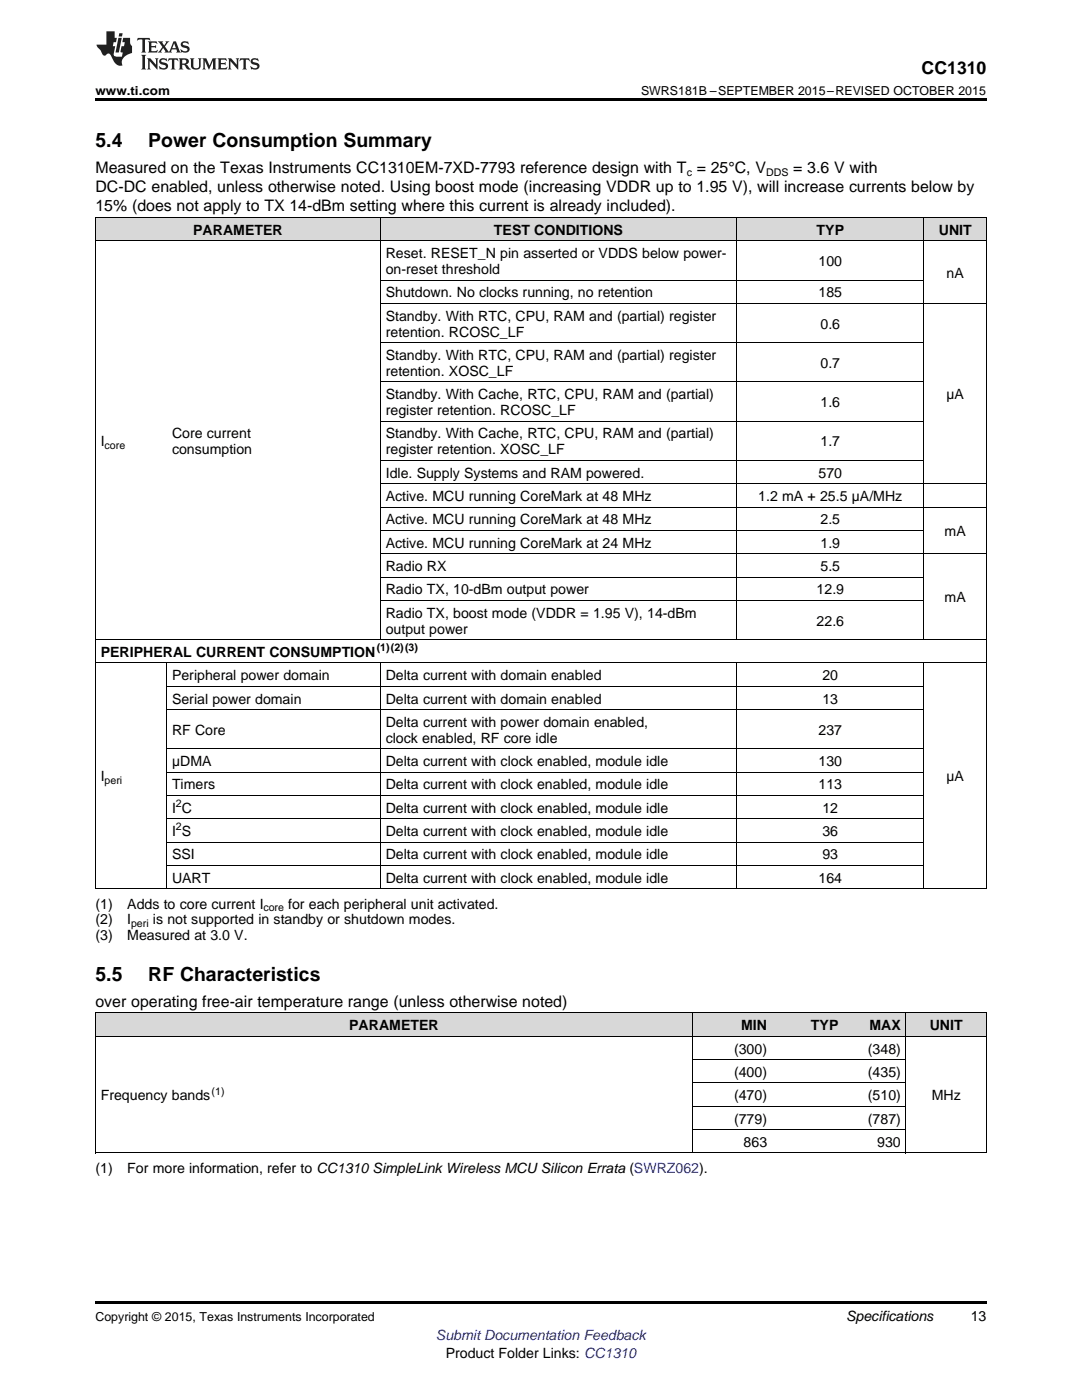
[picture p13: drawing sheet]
<svg xmlns="http://www.w3.org/2000/svg" width="216mm" height="279mm" viewBox="0 0 216 279" stroke-linecap="round" stroke-linejoin="round" font-family="sans-serif">
<defs><g id="words">
<g font-size="3.9">
<text x="19" y="29.3">5.4</text>
<text x="29.6" y="29.3">Power Consumption Summary</text>
<text x="19" y="195.8">5.5</text>
<text x="29.6" y="195.8">RF Characteristics</text>
</g>
<text font-size="3.5" x="183.9" y="14.8">CC1310</text>
<g font-size="3.2">
<text x="19" y="34.4">Measured on the Texas Instruments CC1310EM-7XD-7793 reference design with T = 25°C, V</text>
<text x="158.3" y="34.4">= 3.6 V with</text>
<text x="19" y="38.3">DC-DC enabled, unless otherwise noted. Using boost mode (increasing VDDR up to 1.95 V), will increase currents below by</text>
<text x="19" y="42.2">15% (does not apply to TX 14-dBm setting where this current is already included).</text>
<text x="19" y="200.9">over operating free-air temperature range (unless otherwise noted)</text>
</g>
<g font-size="2.8">
<text x="38.6" y="46.8">PARAMETER</text>
<text x="98.6" y="46.8">TEST CONDITIONS</text>
<text x="162.9" y="46.8">TYP</text>
<text x="187.3" y="46.8">UNIT</text>
<text x="77" y="51.5">Reset. RESET_N pin asserted or VDDS below power-</text>
<text x="163.3" y="53.1">100</text>
<text x="77" y="54.7">on-reset threshold</text>
<text x="77" y="59.3">Shutdown. No clocks running, no retention</text>
<text x="163.3" y="59.3">185</text>
<text x="188.9" y="55.4">nA</text>
<text x="77" y="64">Standby. With RTC, CPU, RAM and (partial) register</text>
<text x="163.7" y="65.6">0.6</text>
<text x="77" y="67.2">retention. RCOSC_LF</text>
<text x="77" y="71.8">Standby. With RTC, CPU, RAM and (partial) register</text>
<text x="77" y="75">retention. XOSC_LF</text>
<text x="163.7" y="73.4">0.7</text>
<text x="77" y="79.7">Standby. With Cache, RTC, CPU, RAM and (partial)</text>
<text x="77" y="82.8">register retention. RCOSC_LF</text>
<text x="163.7" y="81.2">1.6</text>
<text x="188.8" y="79.7">µA</text>
<text x="20.1" y="89">I</text>
<text x="34.3" y="87.4">Core current</text>
<text x="77" y="87.5">Standby. With Cache, RTC, CPU, RAM and (partial)</text>
<text x="163.7" y="89.1">1.7</text>
<text x="34.3" y="90.6">consumption</text>
<text x="77" y="90.7">register retention. XOSC_LF</text>
<text x="77" y="95.3">Idle. Supply Systems and RAM powered.</text>
<text x="163.3" y="95.3">570</text>
<text x="77" y="100">Active. MCU running CoreMark at 48 MHz</text>
<text x="151.3" y="100">1.2 mA + 25.5 µA/MHz</text>
<text x="77" y="104.6">Active. MCU running CoreMark at 48 MHz</text>
<text x="163.7" y="104.6">2.5</text>
<text x="188.5" y="107">mA</text>
<text x="77" y="109.3">Active. MCU running CoreMark at 24 MHz</text>
<text x="77" y="113.9">Radio RX</text>
<text x="163.7" y="109.3">1.9</text>
<text x="163.7" y="113.9">5.5</text>
<text x="77" y="118.6">Radio TX, 10-dBm output power</text>
<text x="162.9" y="118.6">12.9</text>
<text x="77" y="123.3">Radio TX, boost mode (VDDR = 1.95 V), 14-dBm</text>
<text x="162.9" y="124.8">22.6</text>
<text x="188.5" y="120.2">mA</text>
<text x="20.1" y="131.1">PERIPHERAL CURRENT CONSUMPTION</text>
<text x="77" y="126.4">output power</text>
<text x="34.3" y="135.7">Peripheral power domain</text>
<text x="77" y="135.7">Delta current with domain enabled</text>
<text x="164.1" y="135.7">20</text>
<text x="34.3" y="140.4">Serial power domain</text>
<text x="77" y="140.4">Delta current with domain enabled</text>
<text x="164.1" y="140.4">13</text>
<text x="34.3" y="146.6">RF Core</text>
<text x="77" y="145.1">Delta current with power domain enabled,</text>
<text x="77" y="148.2">clock enabled, RF core idle</text>
<text x="163.3" y="146.6">237</text>
<text x="20.1" y="156">I</text>
<text x="34.3" y="152.9">µDMA</text>
<text x="77" y="152.9">Delta current with clock enabled, module idle</text>
<text x="163.3" y="152.9">130</text>
<text x="188.8" y="156">µA</text>
<text x="34.3" y="157.6">Timers</text>
<text x="77" y="157.6">Delta current with clock enabled, module idle</text>
<text x="163.3" y="157.6">113</text>
<text x="34.3" y="162.2">I C</text>
<text x="34.3" y="166.9">I S</text>
<text x="77" y="162.2">Delta current with clock enabled, module idle</text>
<text x="77" y="166.9">Delta current with clock enabled, module idle</text>
<text x="164.1" y="162.2">12</text>
<text x="164.1" y="166.9">36</text>
<text x="34.3" y="171.5">SSI</text>
<text x="77" y="171.5">Delta current with clock enabled, module idle</text>
<text x="164.1" y="171.5">93</text>
<text x="34.3" y="176.2">UART</text>
<text x="77" y="176.2">Delta current with clock enabled, module idle</text>
<text x="163.3" y="176.2">164</text>
<text x="19" y="181.3">(1)</text>
<text x="19" y="184.5">(2)</text>
<text x="25.4" y="181.3">Adds to core current I</text>
<text x="25.4" y="184.5">I</text>
<text x="30.5" y="184.5">is not supported in standby or shutdown modes.</text>
<text x="57.5" y="181.3">for each peripheral unit activated.</text>
<text x="19" y="187.7">(3)</text>
<text x="25.4" y="187.7">Measured at 3.0 V.</text>
<text x="69.7" y="205.6">PARAMETER</text>
<text x="147.9" y="205.6">MIN</text>
<text x="161.8" y="205.6">TYP</text>
<text x="173.5" y="205.6">MAX</text>
<text x="185.5" y="205.6">UNIT</text>
<text x="146.5" y="210.3">(300)</text>
<text x="146.5" y="214.9">(400)</text>
<text x="173.2" y="210.3">(348)</text>
<text x="173.2" y="214.9">(435)</text>
<text x="20.1" y="219.6">Frequency bands</text>
<text x="146.5" y="219.6">(470)</text>
<text x="173.2" y="219.6">(510)</text>
<text x="185.9" y="219.6">MHz</text>
<text x="146.5" y="224.2">(779)</text>
<text x="173.2" y="224.2">(787)</text>
<text x="148.4" y="228.9">863</text>
<text x="175" y="228.9">930</text>
<text x="19" y="234">(1)</text>
<text x="25.4" y="234">For more information, refer to CC1310 SimpleLink Wireless MCU Silicon Errata (SWRZ062).</text>
<text x="168.8" y="263.6">Specifications</text>
<text x="193.7" y="263.6">13</text>
<text x="88.9" y="270.9">Product Folder Links: CC1310</text>
</g>
<text font-size="2.8" fill="#00f" x="87" y="267.4">Submit Documentation Feedback</text>
<g font-size="2.5">
<text x="19" y="19">www.ti.com</text>
<text x="127.9" y="19">SWRS181B –SEPTEMBER 2015–REVISED OCTOBER 2015</text>
<text x="19" y="263.6">Copyright © 2015, Texas Instruments Incorporated</text>
</g>
<g font-size="2.1">
<text x="137" y="35.1">c</text>
<text x="152.9" y="35.1">DDS</text>
<text x="20.9" y="89.5">core</text>
<text x="75.2" y="130">(1)(2)(3)</text>
<text x="20.9" y="156.5">peri</text>
<text x="35.1" y="161.1">2</text>
<text x="35.1" y="165.7">2</text>
<text x="26.1" y="185.1">peri</text>
<text x="52.6" y="181.9">core</text>
<text x="42.2" y="218.4">(1)</text>
</g>
</g></defs>
<g fill="#d8d8d8">
<path d="M19 202.2h21.4v4.7h-21.4z"/>
<path d="M40.4 202.2h97.7v4.7h-97.7z"/>
<path d="M138.1 202.2h16.1v4.7h-16.1z"/>
<path d="M154.2 202.2h14.2v4.7h-14.2z"/>
<path d="M168.4 202.2h12.4v4.7h-12.4z"/>
<path d="M180.8 202.2h16v4.7h-16z"/>
<path d="M19 43.5h14.3v4.6h-14.3z"/>
<path d="M33.3 43.5h42.6v4.6h-42.6z"/>
<path d="M75.9 43.5h71.1v4.6h-71.1z"/>
<path d="M147 43.5h37.4v4.6h-37.4z"/>
<path d="M184.4 43.5h12.4v4.6h-12.4z"/>
</g>
<path d="M19 19.5h177.8v.5h-177.8zM19 259.7h177.8v.5h-177.8z" fill="#000"/>
<g fill="none" stroke="#000" stroke-width=".2">
<path d="M19 48.1h177.8M19 43.4h177.8M19.1 43.5v133.9M75.9 43.5v84.2M75.9 55.9h108.5M147 43.5v84.2M184.3 43.5v84.2M196.8 43.5v133.9M75.9 76.2h108.5M75.9 68.4h108.5M75.9 60.6h120.9M75.9 96.5h120.9"/>
<path d="M75.9 91.9h108.5M75.9 84h108.5M75.9 119.8h108.5M75.9 115.2h108.5M75.9 110.5h120.9M75.9 105.9h108.5M75.9 101.2h120.9M19 132.3h177.8M19 127.7h177.8M33.2 132.4v45M33.3 137h151.1M75.9 132.4v45"/>
<path d="M147 132.4v45M184.3 132.4v45M33.3 158.8h151.1M33.3 154.1h151.1M33.3 149.5h151.1M33.3 141.6h151.1M19 177.4h177.8M33.3 172.7h151.1M33.3 168.1h151.1M33.3 163.4h151.1M19 206.8h177.8M19 202.2h177.8"/>
<path d="M19.1 202.2v28M138.1 202.2v28M138.1 216.1h42.7M138.1 211.5h42.7M180.8 202.2v28M196.8 202.2v28M19 230.1h177.8M138.1 225.4h42.7M138.1 220.8h42.7"/>
</g>
<g fill="#231f20">
<path d="M27.5 7.6l-.1 .5 .4-.2h.6v.1v2.1l-.2 .4h1l-.3-.4v-2.1l.1-.1h.5l.5 .2-.2-.5zM29.5 8.3l.2 .3v1.5l-.2 .4h1.8l.2-.6a1.04 1.04 0 0 1-1.3 .2v-.7h.6l.3 .2v-.6l-.3 .2h-.6v-.6l.8-.1 .4 .3-.2-.5zM31.5 8.3l.9 1.1-.9 1.1h.8l-.2-.2 .5-.7 .4 .7-.2 .2h1.5l-.1-.2 .1-.4h.9l.1 .4-.2 .2h1l-.3-.3-.7-1.9h-.5l-.9 2-.8-1 .9-1h-.8l.1 .3-.3 .5-.4-.6 .2-.2zM34.7 8.6l.4 1h-.7zM36.3 8.4a.63 .63 0 0 0-.2 .7 .63 .63 0 0 0 .6 .4l.6 .2 .1 .2a.75 .75 0 0 1-.7 .4 .75 .75 0 0 1-.6-.5l.1 .7 .1-.1a1.11 1.11 0 0 0 1.5-.6 1.13 1.13 0 0 0-1.2-.8l-.1-.4a1.04 1.04 0 0 1 1.2 .2l-.2-.5-.1 .1-.5-.2zM28.2 10.9l.2 .4v2.2l-.2 .4h1l-.3-.4v-2.2l.3-.4zM29.3 11.6l.3 .4v1.5l-.3 .4h.8l-.2-.4v-1.3l1.5 1.7v-1.9l.2-.4h-.7l.2 .4v.9l-1.1-1.3zM32 11.8a.62 .62 0 0 0-.2 .7 .62 .62 0 0 0 .6 .4l.6 .1 .1 .3a.76 .76 0 0 1-.7 .3 .76 .76 0 0 1-.6-.4l.1 .7 .1-.1a1.11 1.11 0 0 0 1.5-.6 1.13 1.13 0 0 0-1.2-.8l-.1-.4a1.04 1.04 0 0 1 1.2 .2l-.2-.6-.1 .1-.5-.1zM33.7 11.6l-.2 .6a.61 .61 0 0 1 .8-.3v1.6l-.2 .4h.9l-.2-.4v-1.6a.63 .63 0 0 1 .8 .3l-.2-.6zM35.6 11.6l.3 .4v1.5l-.3 .4h1l-.2-.2v-.8l.5 .2a.76 .76 0 0 0 1.2 .7l-1-1a.58 .58 0 0 0 .6-.5 .58 .58 0 0 0-.5-.6zM36.4 11.9h.1a.45 .45 0 0 1 .5 .1 .45 .45 0 0 1 .1 .5l-.7 .2zM37.9 11.6l.2 .2a2.17 2.17 0 0 0 .3 1.9 .99 .99 0 0 0 1.6-.6v-1.1l.2-.4h-.7l.2 .2a1.92 1.92 0 0 1-.2 1.8 .6 .6 0 0 1-.9-.5v-1.1l.2-.4zM40.4 11.6l.2 .4v1.5l-.2 .4h.7l-.2-.4v-1.4l.8 1.8 .8-1.8v1.4l-.2 .4h.9l-.2-.4v-1.5l.2-.4h-.8l-.6 1.5-.6-1.5zM43.4 11.6l.2 .4v1.5l-.2 .4h1.8l.2-.6a1.04 1.04 0 0 1-1.3 .1v-.6h.5l.4 .2v-.6l-.4 .2h-.5v-.7h.8l.3 .3-.1-.6zM45.5 11.6l.2 .4v1.5l-.2 .4h.7l-.2-.4v-1.3l1.5 1.7v-1.9l.2-.4h-.7l.2 .4v.9l-1.1-1.3zM47.9 11.6l-.1 .6a.61 .61 0 0 1 .8-.3v1.6l-.3 .4h1l-.3-.4 .1-1.6a.63 .63 0 0 1 .7 .3l-.1-.6zM50.2 11.8a.62 .62 0 0 0-.2 .7 .62 .62 0 0 0 .6 .4l.6 .1 .2 .3a.76 .76 0 0 1-.8 .3 .76 .76 0 0 1-.6-.4l.1 .7 .2-.1a1.11 1.11 0 0 0 1.5-.6 1.13 1.13 0 0 0-1.3-.8l-.1-.4a1.04 1.04 0 0 1 1.2 .2l-.1-.6-.2 .1-.5-.1z"/>
<path d="M21.2 6.3v2.6h-1.9l.1 .4 .7 .9a.91 .91 0 0 0 1 .8 .56 .56 0 0 1 .5-.3 .56 .56 0 0 1 .5 .3l.4 .8a1.53 1.53 0 0 0 1.9 1.2 1.54 1.54 0 0 1 1-2.1l.9-.3v-1.4a1.52 1.52 0 0 1-.3-1.6h-1.4l-.2 .8h.5l-.2 .8h-.4l-.2 1v.2l.4 .1-.2 .8a1.93 1.93 0 0 1-1.6-.3l.3-1.8h-.5l.2-.8h.4l.2-.8h-.4v-1.3zM23.6 7.6l-.6 2.9h.7l.6-2.9zM23.8 6.6l-.1 .7h.6l.2-.7z"/>
</g>
<use href="#words"/>
</svg>
